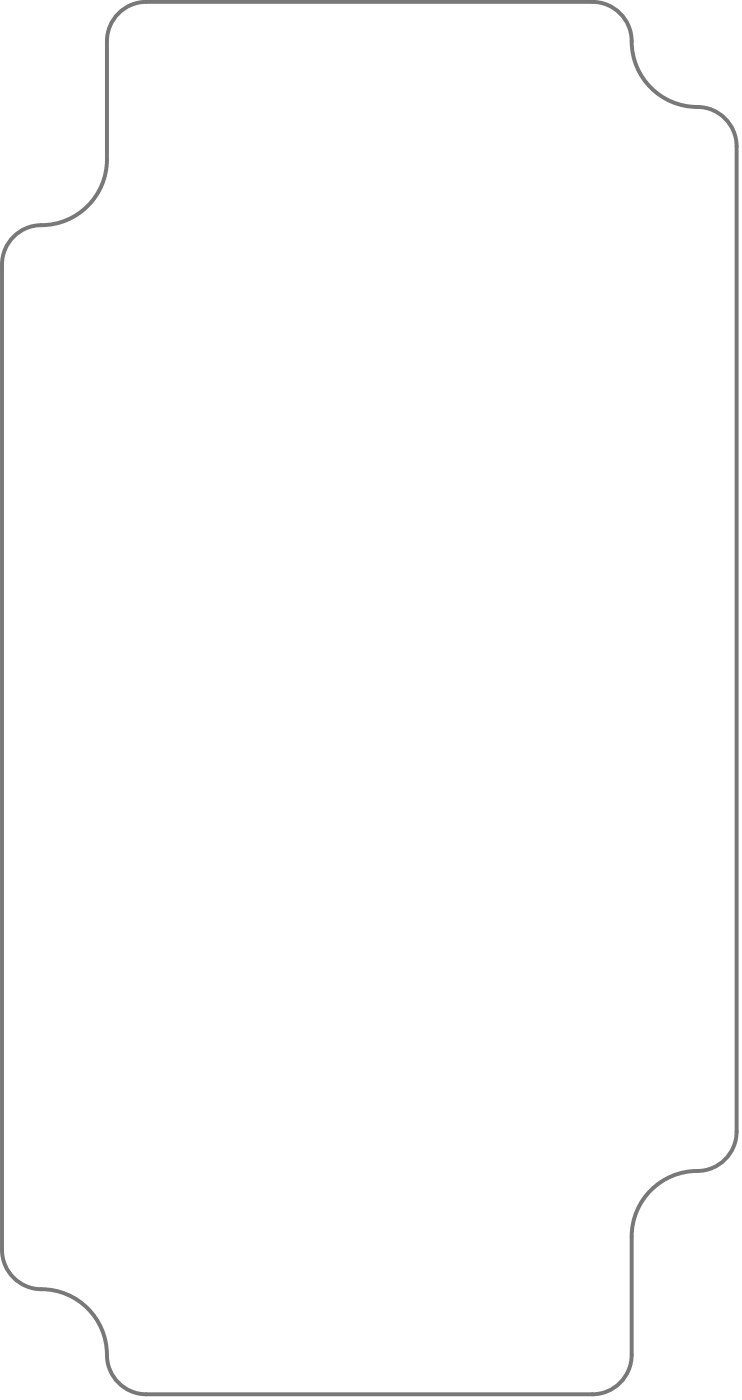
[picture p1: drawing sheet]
<svg xmlns="http://www.w3.org/2000/svg" width="188mm" height="355mm" viewBox="0 0 188 355" stroke-linecap="round" stroke-linejoin="round" font-family="sans-serif">
<path d="M30.4 3a9.9 9.9 0 0 1 6.6-2.5h112.8a10 10 0 0 1 10 10 16.8 16.8 0 0 0 17.8 16.7 10 10 0 0 1 8.7 9.9v249.5a10 10 0 0 1-9.9 9.9 16.6 16.6 0 0 0-16.6 16.7v29.9a10 10 0 0 1-10 10h-112.8a10 10 0 0 1-9.9-10 16.8 16.8 0 0 0-17.9-16.7 10 10 0 0 1-8.7-9.9v-249.5a10 10 0 0 1 10-10 16.6 16.6 0 0 0 16.6-16.6v-29.9a10 10 0 0 1 3.3-7.5z" fill="none" stroke="#787878" stroke-width=".99"/>
</svg>
